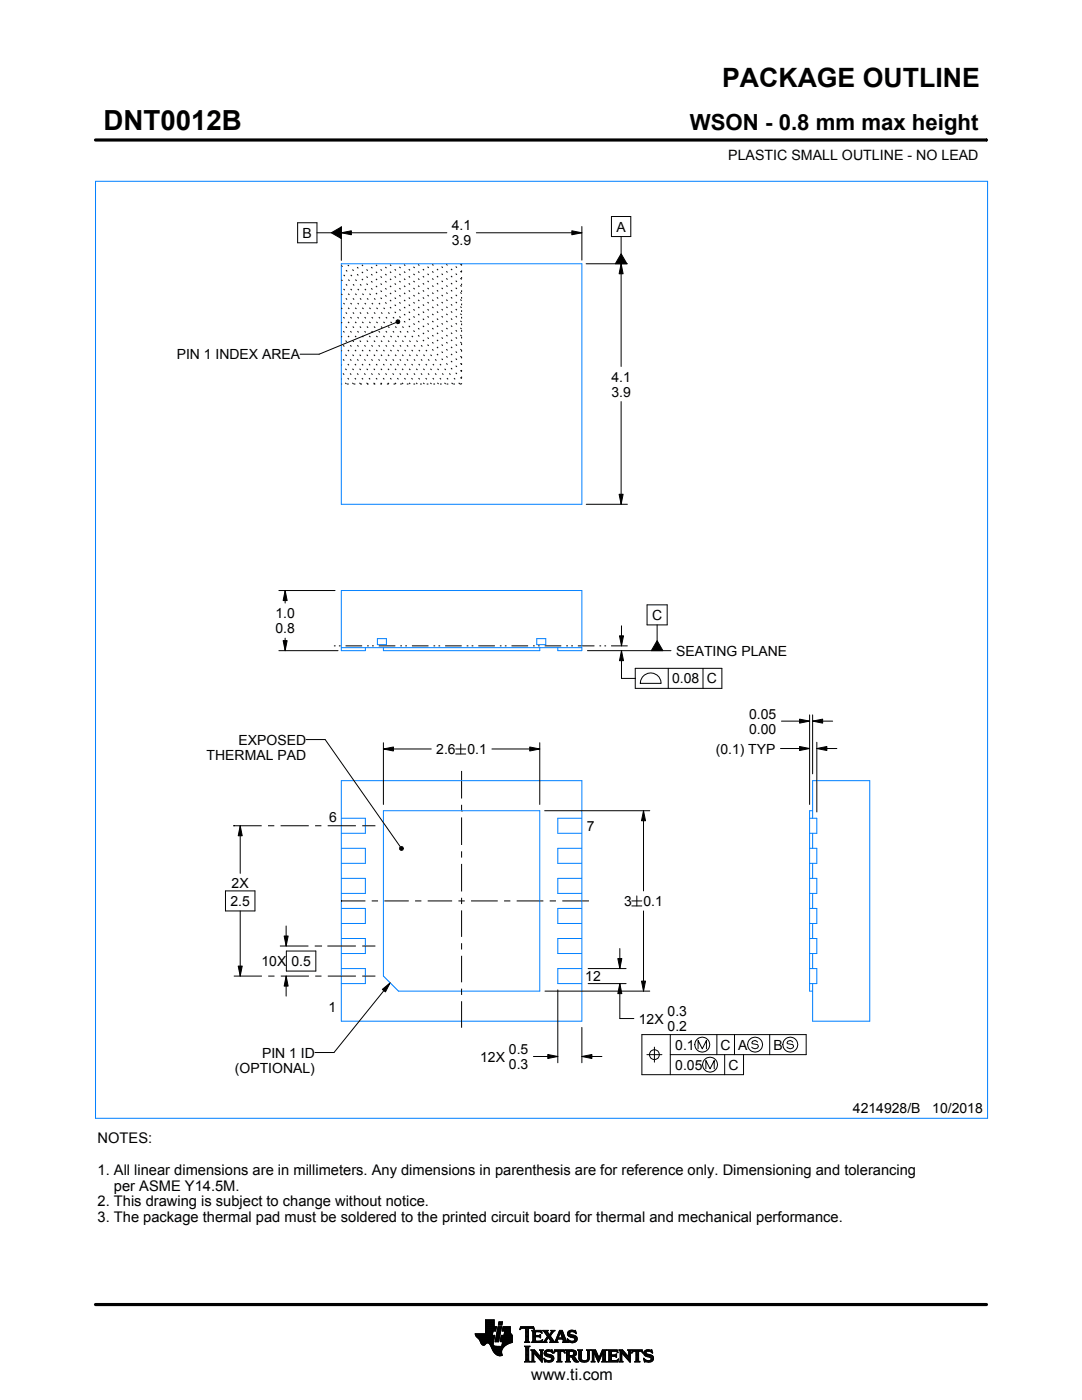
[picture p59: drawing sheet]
<svg xmlns="http://www.w3.org/2000/svg" width="216mm" height="279mm" viewBox="0 0 216 279" stroke-linecap="round" stroke-linejoin="round" font-family="sans-serif">
<defs><g id="words">
<text font-size="5.5" x="20.6" y="26">DNT0012B</text>
<text font-size="5.3" x="144.1" y="17.4">PACKAGE OUTLINE</text>
<text font-size="4.4" x="137.7" y="26">WSON - 0.8 mm max height</text>
<text font-size="3.2" x="106" y="275.3">www.ti.com</text>
<g font-size="2.9">
<text x="19.5" y="228.2">NOTES:</text>
<text x="19.5" y="234.5">1. All linear dimensions are in millimeters. Any dimensions in parenthesis are for reference only. Dimensioning and tolerancing</text>
<text x="22.7" y="237.6">per ASME Y14.5M.</text>
<text x="19.5" y="240.8">2. This drawing is subject to change without notice.</text>
<text x="19.5" y="243.9">3. The package thermal pad must be soldered to the printed circuit board for thermal and mechanical performance.</text>
</g>
<g font-size="2.8">
<text x="145.3" y="32">PLASTIC SMALL OUTLINE - NO LEAD</text>
<text x="60.4" y="47.5">B</text>
<text x="90.2" y="46">4.1</text>
<text x="123" y="46.2">A</text>
<text x="90.2" y="49">3.9</text>
<text x="35.3" y="71.7">PIN 1 INDEX AREA</text>
<text x="122" y="76.1">4.1</text>
<text x="122" y="79.1">3.9</text>
<text x="55" y="123.4">1.0</text>
<text x="130.1" y="123.7">C</text>
<text x="55" y="126.4">0.8</text>
<text x="134.9" y="130.9">SEATING PLANE</text>
<text x="134.1" y="136.4">0.08</text>
<text x="141" y="136.4">C</text>
<text x="149.5" y="143.4">0.05</text>
<text x="47.6" y="148.6">EXPOSED</text>
<text x="149.5" y="146.4">0.00</text>
<text x="41.2" y="151.6">THERMAL PAD</text>
<text x="87.1" y="150.5">2.6</text>
<text x="93.3" y="150.5">0.1</text>
<text x="142.8" y="150.4">(0.1) TYP</text>
<text x="65.7" y="164">6</text>
<text x="117.1" y="165.9">7</text>
<text x="46.2" y="177.3">2X</text>
<text x="46" y="180.8">2.5</text>
<text x="124.5" y="180.8">3</text>
<text x="128.4" y="180.8">0.1</text>
<text x="52.2" y="192.8">10X</text>
<text x="58.1" y="192.8">0.5</text>
<text x="116.8" y="195.8">12</text>
<text x="65.5" y="202">1</text>
<text x="133.2" y="202.8">0.3</text>
<text x="127.5" y="204.3">12X</text>
<text x="133.2" y="205.8">0.2</text>
<text x="134.7" y="209.5">0.1</text>
<text x="143.8" y="209.5">C</text>
<text x="147.3" y="209.5">A</text>
<text x="154.3" y="209.5">B</text>
<text x="46.9" y="214.1">(OPTIONAL)</text>
<text x="52.3" y="211.1">PIN 1 ID</text>
<text x="95.8" y="211.8">12X</text>
<text x="101.6" y="210.3">0.5</text>
<text x="101.6" y="213.3">0.3</text>
<text x="134.7" y="213.5">0.05</text>
<text x="145.3" y="213.5">C</text>
<text x="170.2" y="222.2">4214928/B</text>
<text x="186" y="222.2">10/2018</text>
</g>
<text font-size=".3" x="106.5" y="28">SCALE 3.000</text>
</g></defs>
<g fill="none" stroke="#000" stroke-width=".2">
<path d="M19 27.9h177.8M196.8 27.7v.5M59.4 44.5h3.8v4h-3.8zM63.2 46.5h2.9M66.1 46.5l2-1.2v2.3zM68.1 46.5l2-.4v.8zM68.1 45.2v6.8M68.1 46.5h21.1M95 46.5h21.1M114.1 46.1l2 .4-2 .4zM116.1 45.2v6.7M117 52.6h8.2"/>
<path d="M122 43.2h3.9v4h-3.9zM123.9 50.6l1.2 2h-2.3zM123.9 52.6l.4 2h-.8zM123.9 47.2v3.4M123.9 52.6v20.5M79 64.4l-15.3 6.3h-3.8M79 64l.3-.2 .3 .1 .2 .3-.2 .3-.3 .1-.3-.2zM123.5 98.6h.8l-.4 2zM123.9 80.1v20.5M55.6 117.9h11.3M56.9 117.9l.4 2h-.8zM56.9 117.9v2.5"/>
<path d="M117 100.6h8.2M55.6 129.9h11.9M56.5 127.9h.8l-.4 2zM56.9 127.4v2.5M117.2 129.9h16.7M123.6 126.9h.8l-.4 2zM124 129.9l.4 2h-.8zM124 129.9v5.5h2.8M124 124.9v4M126.8 133.4h17.2v4h-17.2zM128.6 134.7a2.08 2.08 0 0 1 2.2-.2 2.08 2.08 0 0 1 1.1 1.9h-4.1v-.6l.4-.7zM129.1 120.7h4v4h-4z"/>
<path d="M131.1 127.9l1.2 2h-2.3zM131.1 124.7v3.2M133.3 133.4v4M140.3 133.4v4M61.1 147.6h3.8l15 21.4M76.5 149.5l2-.4v.8zM76.5 149.5h9.6M76.5 148.2v12.3M90.9 149.5h2M90.9 150.5h2M91.9 148.5v2M92.1 153.9v5.5"/>
<path d="M98.2 149.5h9.5M105.7 149.1l2 .4-2 .4zM107.7 148.2v12.3M155.7 149.4h5.8M155.9 143.9h5.6M159.5 143.5l2 .4-2 .4zM159.5 149l2 .4-2 .4zM161.5 142.7v17.8M162.1 143.9l2-.4v.8zM162.1 142.7v11.7M162.1 143.9h4M163 149.4l2-.4v.8z"/>
<path d="M163 148.1v13.9M163 149.4h4M45 177.8h5.9v4h-5.9zM46.6 164.8h.1M46.6 164.8h5.6M47.9 164.8l.4 2h-.8zM47.9 164.8v9.5M53.5 164.8h1.2M56 164.8h5.6M62.9 164.8h1.2M65.4 164.8h5.6M68 179.8h.1"/>
<path d="M68 179.8h4.9M72.3 164.8h2.6M74.2 179.8h1.2M76.7 179.8h4.9M79.8 169.2l.2-.3 .4 .1 .1 .3-.1 .3-.4 .1-.2-.2zM82.8 179.8h1.3M85.3 179.8h4.9M91.5 179.8h1.2M92.1 161.9h.1M92.1 160.6v1.3M92.1 163.1v5.5M92.1 169.9v1.3"/>
<path d="M92.1 172.4v5.5M92.1 179.2v1.2M94 179.8h5.3M100.6 179.8h1.2M103.1 179.8h5.3M108.7 161.8h21M109.7 179.8h1.2M112.2 179.8h5.3M126.1 179.8h2M127.1 178.8v2M128.4 161.8l.4 2h-.8zM128.4 161.8v16"/>
<path d="M46.7 194.8h5.6M47.5 192.8h.8l-.4 2zM47.9 181.8v13M53.5 194.8h1.3M55.8 188.8h5.7M56 194.8h5.6M56.7 186.8h.8l-.4 2zM57.1 194.8l.4 2h-.8zM57.1 184.8v4M57.1 194.8v4M57.1 189.8h5.9v4h-5.9zM62.8 188.8h1.3"/>
<path d="M62.9 194.8h1.3M64.1 188.8h.1M65.3 188.8h5.7M65.4 194.8h5.6M72.3 194.8h2.6M74.9 188.8h-2.6M76.3 197.5l1.6-1.4-1 1.9zM77.9 196.1l-11.3 14h-3.8M92.1 181.7v5.3M92.1 188.2v1.3M92.1 190.8v5.2M92.1 197.3v1.3"/>
<path d="M92.1 199.8v5.3M108.7 197.8h21M111.3 197.5v14.6M117.4 196.3h7.5M117.4 193.3h7.5M123.3 191.3h.8l-.4 2zM123.7 196.3l.4 2h-.8zM123.7 196.3v7h2.8M123.7 189.3v4M126.1 180.8h2M128 195.8h.8l-.4 2zM128.4 181.8v16"/>
<path d="M106.4 210.8h4.9M109.3 210.4l2 .4-2 .4zM116.1 210.8l2-.4v.8zM116.1 205v7.1M116.1 210.8h4M129.1 210.5h3M130.6 209v3M133.7 210.5h27.2v-4h-32.8v8h20.3v-4M133.7 206.5v8M139.3 209.3v-1.7l.8 1.7 .9-1.7v1.7M140.8 213.3v-1.7l.9 1.7 .8-1.7v1.7M143 206.5v4"/>
<path d="M144.6 210.5v4M146.6 206.5v4M151.2 208l-.5-.4-.5 .2-.2 .3 .2 .2 1 .2 .1 .3-.1 .3-.5 .2-.7-.3M153.6 206.5v4M158.2 208l-.5-.4-.5 .2-.2 .3 .2 .2 1 .2 .2 .3-.2 .3-.5 .2-.7-.3M94.8 266.2h3.5M94.8 266.3h3.5M94.9 266.4h3.3M94.9 266.5h3.8l-.2 1.2M94.9 266.5h3.8M95 266.6h3.7M95 266.7h3.7"/>
<path d="M95.1 266.8h3.6M95.2 266.9h3.4M95.3 267h3.3M95.4 267.1h3.2M95.5 267.2h3.1M95.6 267.3h3M95.7 267.4h2.8M95.7 267.5h2.8M95.7 267.5l.4 .7 .3 .3 .3-.1 .5-.4 .4 .1 .8 1.5M95.8 267.6h2.7M95.8 267.7h2.7M95.9 267.8h2.6"/>
<path d="M95.9 267.9h2.5M95.9 268h2.5M96 268h1.1M96 268.1h1M96.1 268.2h.8M96.1 268.3h.7M96.2 268.4h.6M96.3 268.4h.4M96.9 266.1h1.4M96.9 266h1.4M96.9 265.9h1.4M96.9 265.8h1.5"/>
<path d="M96.9 265.7h1.5M96.9 264.7l2.2 .1-.2 .9h-.5l-.2 .8M96.9 265.6h2M96.9 265.5h2M96.9 265.4h2M96.9 265.3h2.1M96.9 265.2h2.1M96.9 265.1h2.1M96.9 265h2.1M96.9 264.9h2.1M96.9 264.8h2.2M96.9 264.6h1.7"/>
<path d="M96.9 264.5h1.7M96.9 264.4h1.7M96.9 264.3h1.7M96.9 264.2h1.7M96.9 264.1h1.7M96.9 264h1.7M96.9 263.9h1.7M96.9 263.8h1.7M96.9 263.7h1.7M96.9 263.6h1.7M96.9 263.5h1.7M96.9 263.4h1.7"/>
<path d="M97.5 268h.9M97.6 268.1h.8M97.7 268.2h.7M97.7 268.3h.7M97.8 268.4h.6M97.9 268.5h.6M97.9 268.6h.7M98 268.7h1.1M98 268.8h2.6M98 268.8h2.5M98.1 268.9h2.3M98.1 269h2.3"/>
<path d="M98.1 269.1h2.2M98.2 269.2h2.1M98.2 269.2h2M98.2 269.3h2M98.3 269.4h1.9M98.3 269.5h1.8M98.4 269.6h1.7M98.4 269.6l.6 .7 .6 .3 .6-.1-.1-.7M98.4 268v.4l.3 .2 2 .1M98.5 269.7h1.6M98.5 267.7l-.1 .3M98.5 269.8h1.6"/>
<path d="M98.6 269.9h1.5M98.6 264.8v-1.4h-1.7v2.8h-2.1l.2 .5 .7 .8M98.6 270h1.5M98.7 270h1.4M98.8 270.1h1.3M98.8 267.7h.7M98.8 267.6h.7M98.8 267.5h.7M98.9 270.2h1.2M98.9 267.4h.7M98.9 267.3h.7M98.9 267.2h.7"/>
<path d="M98.9 267.1h.7M98.9 267h.7M98.9 270.3h1.3M99 266.9h.6M99 266.9h.7M99 266.8h.7M99 266.7h.7M99 266.6h.7M99 266.5h.7M99.1 270.4h1.1M99.1 266.4h.7M99.1 266.3h.7"/>
<path d="M99.1 266.2h.7M99.1 266.1h.7M99.1 266h.7M99.2 265.9h.7M99.2 265.8h.7M99.2 270.4h1M99.2 265.7h.7M99.2 265.6h.7M99.2 265.5h.7M99.3 265.4h.6M99.3 265.4h.7M99.3 265.3h.7"/>
<path d="M99.3 265.2h.7M99.3 265.1h.7M99.3 265h.7M99.4 270.5h.8M99.4 264.9h.7M99.4 264.8h.7M99.4 264.8h.7l-.6 3h-.7zM99.5 264.4h.6M99.5 264.3h.7M99.5 264.2h.7M99.5 264.1h.7M99.5 264h.7"/>
<path d="M99.5 263.9h.7M99.6 263.8h.7M99.6 263.8h.7l-.2 .7h-.7zM99.8 270.6h.1M99.8 267.7h2.4M99.8 267.6h2.4M99.8 267.5h2.4M99.9 267.4h2.3M99.9 267.3h2.3M99.9 267.2h2.3M99.9 267.1h2.3M99.9 267h2.3"/>
<path d="M99.9 266.9h2.3M100 266.9h2.2M100 266.8h2.2M100 266.7h2.2M100 266.6h2.2M100 266.5h2.2M100.1 268.6h.7M100.2 268.5h.7M100.2 268.4h.8M100.2 268.4h.9M100.2 268.3h1M100.2 268.2h1.2"/>
<path d="M100.2 265.6h1.6M100.2 268.1h1.4M100.2 265.5h1.6M100.2 268h1.6M100.3 265.4h1.5M100.3 268h1.7M100.3 267.9h1.9M100.3 265.3h1.5M100.3 267.8h1.9M100.3 265.2h1.5M100.3 265.1h1.5M100.3 265h1.5"/>
<path d="M100.4 264.9h1.4M100.4 264.8h1.4M100.6 266.5l.1-.8h-.5l.2-.9h1.4l.1 1.1 .3 .6v1.4l-1.3 .6M100.6 266.4h1.5M100.6 266.3h1.4M100.6 266.2h1.4M100.6 266.1h1.3M100.7 266h1.2M100.7 265.9h1.2M100.7 265.8h1.1M100.7 265.7h1.1M100.9 268.5l-.6 .6-.2 .7"/>
<path d="M102.2 266.5h-2.2l-.2 1.1 .1 .2h.4l-.2 .9M103.7 265.3h.1M103.8 265.2h.2M103.8 265h2.8M103.8 264.9h2.7M103.9 264.8h2.6M104.7 267.8h1M104.7 271.8h1.1M104.7 268.7h1M104.8 267.7h.7M104.8 271.7h.8M104.9 265.2h.6"/>
<path d="M104.9 268.9h.6M104.9 267.6h.6M104.9 267.5v-2.3l-.7-.1-.4 .3 .1-.6h2.6l.1 .6-.4-.3-.7 .1v2.3M104.9 267.5l-.2 .3M104.9 267.5h.6M104.9 267.4h.6M104.9 267.3h.6M104.9 267.2h.6M104.9 267.1h.6M104.9 267h.6M104.9 266.8h.6M104.9 266.7h.6"/>
<path d="M104.9 266.6h.6M104.9 266.5h.6M104.9 266.4h.6M104.9 266.3h.6M104.9 266.2h.6M104.9 266.1h.6M104.9 265.9h.6M104.9 265.8h.6M104.9 265.7h.6M104.9 265.6h.6M104.9 265.5h.6M104.9 265.4h.6"/>
<path d="M104.9 265.3h.6M104.9 271.5h.6M104.9 269h.6M104.9 271.4h.6M104.9 271.4v-2.4l-.2-.4h1.1l-.3 .4v2.4M104.9 271.4l-.2 .4h1.1l-.3-.4M104.9 271.3h.6M104.9 271.2h.6M104.9 271.1h.6M104.9 271h.6M104.9 270.9h.6M104.9 270.8h.6"/>
<path d="M104.9 270.6h.6M104.9 270.5h.6M104.9 270.4h.6M104.9 270.3h.6M104.9 270.2h.6M104.9 270.1h.6M104.9 270h.6M104.9 269.9h.6M104.9 269.8h.6M104.9 269.6h.6M104.9 269.5h.6M104.9 269.4h.6"/>
<path d="M104.9 269.3h.6M104.9 269.2h.6M104.9 269.1h.6M105.5 267.5l.2 .3M105.9 271.8h.8M105.9 269.4h.8M106.1 269.5h.7M106.1 267.8h2M106.1 271.7h.5M106.2 269.6h.7M106.2 271.5h.3M106.2 265.6h1.8"/>
<path d="M106.2 269.8h.8M106.2 271.4h.3M106.2 269.8l-.3-.4h.8l1.2 1.4M106.2 271.4l-.3 .4h.8l-.2-.4M106.2 271.3h.3M106.2 271.2h.3M106.2 271.1h.3M106.2 271h.3M106.2 270.9h.3M106.2 270.8h.3M106.2 270.6h.3M106.2 270.5h.3"/>
<path d="M106.2 270.4h.3M106.2 270.3h.3M106.2 270.2h.3M106.2 270.1h.3M106.2 270h1M106.2 269.9h.9M106.2 269.8v1.6M106.3 267.7h1.8M106.3 265.7h1.8M106.3 267.6h.6M106.3 265.8h.6M106.3 267.5l-.2 .3"/>
<path d="M106.3 267.5h.5M106.3 267.4h.5M106.3 267.3h.5M106.3 267.2h.5M106.3 267.1h.5M106.3 267h.5M106.3 266.8h.5M106.3 266.7h1.6M106.3 266.6h1.6M106.3 266.5h.5M106.3 266.4h.5M106.3 266.3h.5"/>
<path d="M106.3 266.2h.5M106.3 266.1h.5M106.3 265.9h.5M106.4 265.2h.2M106.5 270h.1M106.5 270v1.4M106.5 265.3h.1M106.6 270.1h.7M106.7 270.2h.7M106.8 270.3h.7M106.8 265.9l.1-.1h.7l.6 .2-.2-.5h-1.9l.2 .3v1.7M106.8 265.9v.6h.8l.3-.2v.7l-.3-.2h-.8l.1 .8h.9l.5-.2"/>
<path d="M106.9 270.4h.7M107 270.5h.7M107.1 270.6h.7M107.2 270.8h1M107.3 270.9h.9M107.4 271h.8M107.5 271.1h.7M107.6 271.2h.6M107.6 266.5h.3M107.7 271.3h.5M107.7 269.4h.7M107.7 266.8h.2"/>
<path d="M107.7 267.6h.5M107.8 266.4h.1M107.8 271.4h.4M107.8 267h.1M107.8 265.8h.3M107.8 269.5h.5M107.9 271.5h.3M107.9 269.6h.3M107.9 269.8h.3M107.9 269.8l-.2-.4h.7l-.2 .4M107.9 270.6h.3M107.9 270.5h.3"/>
<path d="M107.9 270.4h.3M107.9 270.3h.3M107.9 270.2h.3M107.9 270.1h.3M107.9 270h.3M107.9 269.9h.3M107.9 269.8v1M108 271.7h.2M108 265.9h.1M108 267.5h.2M108.1 271.8h.1M108.1 266.1h.1"/>
<path d="M108.2 267.4h.1M108.2 269.8v2.1l-1.7-1.9M108.2 267.8h.9M108.3 267.4l-.2 .5-2-.1M108.3 265.6h1M108.5 267.7h.5M108.5 271.1l.2 .7 .2-.1 .6 .2 .7-.2 .3-.6M108.5 271.1h.1M108.5 265.7h.7M108.5 271.2h.2M108.6 271.3h.2M108.6 270.1l.2 .5 1.1 .3 .1 .3-.1 .3h-.5l-.9-.4"/>
<path d="M108.6 270.1h.4M108.6 270h.4M108.6 270.2h.6M108.6 267.6h.4M108.6 271.4h.4M108.6 269.9h.4M108.6 270.3h1M108.6 265.8h.7M108.6 271.5h.8M108.6 269.8h.5M108.7 271.7h1.5M108.7 270.4h1.3"/>
<path d="M108.7 267.5h.3M108.7 271.8h.1M108.7 265.9h.6M108.7 269.6h1.5M108.8 267.4h.3M108.8 270.5h1.5M108.8 266.1h.6M108.8 269.5h1.4M108.8 267.3h.4M108.9 266.2h.6M108.9 267.2h.4M108.9 266.3h.6"/>
<path d="M108.9 270.6h1.5M109 267.1h.3M109 270l.2 .2 1.1 .3 .2 .6M109 270l.1-.3h.4l.8 .3-.1-.6-.2 .1-.6-.1-.6 .2-.2 .5M109 266.4h1M109.1 271.8h.9M109.1 269.4h.7M109.1 267h.9M109.1 266.5h.8M109.1 267.8l-.1-.1 .4-.8 .5 .8-.2 .1M109.2 266.8h.8M109.2 266.6h.6"/>
<path d="M109.2 266.7h.7M109.2 266.7l-.6 1-.4 .1M109.3 270.8h1.1M109.5 267.1h.6M109.6 267.2h.6M109.7 271.5h.7M109.7 267.3h.6M109.7 267.8h1.6M109.7 266.3h.4M109.7 267.4h.6M109.8 270.9h.7M109.8 266.2h.3"/>
<path d="M109.8 266.6l.9 1.2 1-2.3h.5l.8 2.1 .3 .2M109.8 267.5h.6M109.9 266.1h.3M109.9 269.8h.4M109.9 267.6h.6M109.9 267.7h.7M109.9 271.4h.5M109.9 265.9h.4M110 271h.5M110 265.6h.7M110 265.9l-.4 .5-.4-.6 .2-.3h-1.1l.9 1.2M110 265.9l.1-.2-.2-.2h.8l-.9 1.1"/>
<path d="M110 271.3h.5M110 265.8h.4M110 271.1h.5M110 271.2h.5M110.1 269.4h.1M110.1 265.7h.4M110.1 269.9h.2M110.2 270h.1M110.5 270h.1M110.5 269.9h.2M110.5 269.8h.3M110.6 269.6h2.1"/>
<path d="M110.6 269.5h2M110.6 269.4h2M110.7 267.7h.5M110.8 267.6h.4M110.9 267.5h.3M110.9 267.4h.3M111 267.3h.3M111 267.2h1.8M111 267.1h1.8M111.1 267h.3M111.1 271.8h1M111.1 266.8h.4"/>
<path d="M111.2 266.7h.3M111.2 267.5v.3h.1M111.2 267.5l.1-.2h1l.1 .2M111.2 266.6h.3M111.3 266.5h.3M111.3 271.7h.6M111.3 266.4h.3M111.3 271.5h.6M111.3 269.8h.6M111.4 266.3h.3M111.4 271.4h.5M111.4 270.1h.5"/>
<path d="M111.4 270h.5M111.4 269.9h.5M111.4 270.5h.5M111.4 270.4h.5M111.4 270.3h.5M111.4 270.2h.5M111.4 271.1h.5M111.4 271h.5M111.4 270.9h.5M111.4 270.8h.5M111.4 270.6h.5M111.4 271.4l-.1-1.7h-.4l-.4 .4 .2-.7h1.9l.1 .7-.4-.4h-.4v1.7"/>
<path d="M111.4 271.4l-.3 .4h1l-.2-.4M111.4 271.3h.5M111.4 271.2h.5M111.4 266.2h.3M111.4 266.1h.4M111.5 265.9h.9M111.5 265.8h.8M111.6 265.7h.7M111.6 265.6h.6M111.8 265.9l.4 1.1h-.8zM111.9 266.1h.5M111.9 266.2h.5"/>
<path d="M111.9 266.3h.6M112 266.4h.5M112 266.5h.6M112.1 266.6h.5M112.1 266.7h.6M112.1 266.8h.6M112.2 267h.5M112.2 267.8h1.1M112.3 267.3h.6M112.3 267.4h.6M112.4 267.5h.6M112.4 267.5v.3h-.2"/>
<path d="M112.4 269.8h.3M112.4 267.6h.6M112.4 267.7h.7M112.6 269.9h.1M112.6 270h.2M112.8 271.8h1M112.8 269.4h1.6M113 269.5h1.7M113 271.7h.7M113 269.6h1.9M113 271.5h.6M113 269.8h.6"/>
<path d="M113 271.4h.6M113 269.8l-.2-.4h1.5l.6 .2 .1 .5M113 271.4l-.2 .4h1l-.2-.4M113 271.3h.6M113 271.2h.6M113 271.1h.6M113 271h.6M113 270.9h.6M113 270.8h1.5M113 270.6h1.6M113 270.5h1.8M113 270.4h.6"/>
<path d="M113 270.3h.6M113 270.2h.6M113 270.1h.6M113 270h.6M113 269.9h.6M113 269.8v1.6M113.2 267.3h.2M113.2 267.4h.3M113.2 266.2l.3 .5 1 .3 .2 .3M113.2 266.2h.5M113.2 266.3h.6M113.2 266.1h.5"/>
<path d="M113.3 267.5h.3M113.3 266.4h.9M113.3 265.9h.4M113.3 267.6h.6M113.3 266.5h1.3M113.3 267.7h1.6M113.3 265.8h.5M113.3 267.8h.2M113.4 266.6h1.5M113.4 265.7h1.5M113.5 266.7h1.5M113.5 265.6h1.4"/>
<path d="M113.6 269.9l.1-.2h.5l.3 .4M113.6 269.9v.6M113.7 267.8h1.1M113.8 266.8h1.3M113.8 265.5h.6M114 268h.4M114.1 270.9h.6M114.2 271h.6M114.2 271.1h.7M114.3 271.2h.6M114.3 267h.8M114.3 269.8h.7"/>
<path d="M114.3 270.4h.6M114.4 271.3h.6M114.4 271.3l-.3-.4-.5-.1v.6M114.4 271.3l.4 .5h.7M114.4 270.7l1.1 1.1M114.4 270.7h.1M114.4 271.4h.7M114.4 269.9h.6M114.4 270.3h.6M114.5 267.6h.5M114.5 270.2h.5M114.5 270h.5"/>
<path d="M114.5 265.8h.4M114.5 270.1h.5M114.5 270.1l-.2 .3-.3 .1M114.5 271.5h.7M114.6 271.7h.7M114.6 267.1h.6M114.6 267.5h.5M114.7 267.2h.5M114.7 267.4h.5M114.7 265.9h.3M114.7 267.3h.5M114.7 271.8h.8"/>
<path d="M114.8 266.1h.2M114.9 266.2h.1M114.9 266.2l-.7-.4h-.4l-.1 .2 .1 .3 1.1 .4 .3 .5M114.9 266.2l-.1-.7-.2 .1-.5-.1-.6 .2-.3 .5M115 270.1l-.1 .4-.5 .2M115.2 267.2l-.3 .6-.7 .2-.6-.2-.2 .1-.2-.7 .9 .5 .4-.1 .2-.3M115.3 269.4h.9M115.4 269.5h.7M115.5 269.6h.5M115.5 269.8h.5M115.5 269.8l-.2-.4h.9l-.2 .4M115.5 269.8v1.4l.4 .5 .6 .2 .6-.1 .4-.3 .1-.5"/>
<path d="M115.5 271h.5M115.5 270.9h.5M115.5 270.8h.5M115.5 270.6h.5M115.5 270.5h.5M115.5 270.4h.5M115.5 270.3h.5M115.5 270.2h.5M115.5 270.1h.5M115.5 270h.5M115.5 269.9h.5M115.5 271.1h.5"/>
<path d="M115.5 271.2h.5M115.5 271.3h.6M115.6 271.4h.6M115.7 271.5h.8M115.8 271.7h1.5M116 271l.2 .4 .5 .2 .4-.2 .2-.4M116 269.8v1.2M116 271.8h1.1M116.8 271.5h.6M117 269.4h.8M117.1 271.4h.4M117.2 269.5h.5"/>
<path d="M117.2 271.3h.4M117.2 269.6h.4M117.2 271.2h.4M117.2 271.1h.4M117.3 269.8h.3M117.3 271h.3M117.3 270.9h.3M117.3 270.8h.3M117.3 270.6h.3M117.3 270.5h.3M117.3 270.4h.3M117.3 270.3h.3"/>
<path d="M117.3 270.2h.3M117.3 270.1h.3M117.3 270h.3M117.3 269.9h.3M117.6 269.8l.2-.4h-.8l.2 .3 .1 1.3M117.6 269.8v1.2M118 271.8h.7M118 269.4h.8M118.1 269.5h.8M118.1 271.7h.5M118.2 269.6h.7M118.2 271.5h.3"/>
<path d="M118.2 269.8h.8M118.2 271.4h.3M118.2 269.8l-.2-.4h.8l.7 1.6 .7-1.6h.9l-.3 .4M118.2 271.4l-.2 .4h.7l-.2-.4M118.2 271.3h.3M118.2 271.2h.3M118.2 271.1h.3M118.2 271h.3M118.2 270.9h.3M118.2 270.8h.3M118.2 270.6h.3M118.2 270.5h.3"/>
<path d="M118.2 270.4h.3M118.2 270.3h.3M118.2 270.2h.3M118.2 270.1h.3M118.2 270h.9M118.2 269.9h.8M118.2 269.8v1.6M118.5 271.4v-1.5l.9 2 .9-2v1.5M118.6 270.1h.5M118.6 270.2h.6M118.7 270.3h.5M118.7 270.4h.6"/>
<path d="M118.8 270.5h.5M118.8 270.6h.6M118.9 270.8h.5M118.9 270.9h.6M119 271h.8M119 271.1h.8M119.1 271.2h.6M119.1 271.3h.6M119.2 271.4h.4M119.2 271.5h.4M119.3 271.7h.2M119.3 271.8h.2"/>
<path d="M119.6 270.9h.3M119.6 270.8h.3M119.7 270.6h.3M119.7 270.5h.3M119.8 270.4h.3M119.8 270.3h.3M119.9 270.2h.3M119.9 270.1h.3M120 270h.8M120 269.9h.8M120 269.8h.8M120.1 271.8h1"/>
<path d="M120.1 269.6h.7M120.1 269.5h.8M120.2 269.4h.9M120.2 271.7h.7M120.3 271.5h.5M120.3 271.4h.5M120.3 271.4l-.2 .4h1l-.3-.4M120.3 271.3h.5M120.3 271.2h.5M120.3 271.1h.5M120.3 271h.5M120.3 270.9h.5"/>
<path d="M120.3 270.8h.5M120.3 270.6h.5M120.3 270.5h.5M120.3 270.4h.5M120.3 270.3h.5M120.3 270.2h.5M120.3 270.1h.5M120.8 269.8v1.6M121.2 271.8h2M121.2 269.4h1.9M121.4 269.5h1.8M121.4 271.7h1.9"/>
<path d="M121.5 269.6h1.7M121.5 271.5h1.8M121.5 269.8h.5M121.5 271.4h.5M121.5 269.8l-.3-.4h1.9l.2 .6M121.5 269.9h.5M121.5 269.8v1.6M121.5 270.3h.5M121.5 270.2h.5M121.5 270.1h.5M121.5 270h.5M121.5 270.9h.5"/>
<path d="M121.5 270.8h.5M121.5 270.6h1.5M121.5 270.5h1.5M121.5 270.4h1.5M121.5 271.3h.5M121.5 271.2h.5M121.5 271.1h.5M121.5 271h.5M122.6 270.4l.4-.2v.7l-.2-.2h-.8v.8h.2M122.9 270.8h.1M122.9 270.3h.1M123 269.8h.3"/>
<path d="M123.1 271.4h.3M123.2 269.9h.1M123.3 270h.1M123.3 270l-.4-.3h-.8l-.1 .7M123.3 271.3h.1M123.4 271.2h.1M123.4 271.2l-.3 .3h-.4M123.4 271.2l-.2 .6h-2l.3-.4M123.5 271.8h.8M123.5 269.4h.7M123.6 269.5h.7M123.7 271.7h.5"/>
<path d="M123.7 269.6h.7M123.7 271.5h.4M123.7 269.8h.8M123.7 271.4h.4M123.7 269.8l-.2-.4h.7l1.2 1.4 .1-1M123.7 271.4l-.2 .4h.8l-.2-.4M123.7 271.3h.4M123.7 271.2h.4M123.7 271.1h.4M123.7 271h.4M123.7 270.9h.4M123.7 270.8h.4"/>
<path d="M123.7 270.6h.4M123.7 270.5h.4M123.7 270.4h.4M123.7 270.3h.4M123.7 270.2h.4M123.7 270.1h.4M123.7 270h1M123.7 269.9h.9M123.7 269.8v1.6M124.1 270h.1M124.1 270v1.4M124.2 270.1h.6"/>
<path d="M124.2 270.2h.7M124.3 270.3h.7M124.4 270.4h.7M124.5 270.5h.7M124.6 270.6h.7M124.7 270.8h1.1M124.8 270.9h1M124.9 271h.9M125 271.1h.8M125.1 271.2h.7M125.2 271.3h.6M125.2 269.4h.8"/>
<path d="M125.3 271.4h.5M125.4 269.5h.5M125.4 271.5h.4M125.4 269.6h.4M125.5 269.8h.3M125.5 269.8l-.3-.4h.8l-.2 .4M125.5 269.9h.3M125.5 270.2h.3M125.5 270.1h.3M125.5 270h.3M125.5 270.4h.3M125.5 270.3h.3"/>
<path d="M125.5 270.6h.3M125.5 270.5h.3M125.5 271.7h.3M125.6 271.8h.2M125.8 269.8v2.1l-1.7-1.9M126 270h.1M126.1 269.9h.1M126.1 269.8h.3M126.1 269.6h2.1M126.2 269.5h2M126.2 269.4h2M126.6 271.8h1.1"/>
<path d="M126.9 271.7h.6M126.9 271.5h.5M126.9 269.8h.5M126.9 271.4h.5M126.9 270.1h.5M126.9 270h.5M126.9 269.9h.5M126.9 270.5h.5M126.9 270.4h.5M126.9 270.3h.5M126.9 270.2h.5M126.9 271.1h.5"/>
<path d="M126.9 271h.5M126.9 270.9h.5M126.9 270.8h.5M126.9 270.6h.5M126.9 271.4v-1.7h-.5l-.3 .4 .1-.7h1.9l.2 .7-.4-.4h-.5v1.7M126.9 271.4l-.3 .4h1.1l-.3-.4M126.9 271.3h.5M126.9 271.2h.5M128 269.8h.3M128.1 269.9h.2M128.2 270h.1M128.4 271.1l.2 .7 .2-.1 .6 .2 .7-.2 .3-.6"/>
<path d="M128.4 271.1h.1M128.4 271.2h.2M128.5 271.3h.2M128.5 270.1l.1 .4 .5 .3M128.5 270.1h.4M128.5 270h.4M128.5 270.2h.6M128.5 271.4h.4M128.5 269.9h.4M128.5 270.3h1M128.5 271.5h.8M128.5 269.8h.5"/>
<path d="M128.6 271.7h1.5M128.6 270.4h1.3M128.6 271.8h.1M128.6 269.6h1.5M128.7 270.5h1.5M128.7 269.5h1.4M128.8 270.6h1.5M128.9 270l.2 .2 1.1 .3 .2 .6M128.9 270l.1-.3h.4l.8 .3-.1-.6-.2 .1-.6-.1-.6 .2-.2 .5M128.9 271.8h1M129 269.4h.7M129.1 270.8l.7 .2 .1 .4-.7 .1-.8-.4"/>
<path d="M129.2 270.8h1.1M129.6 271.5h.7M129.6 270.9h.8M129.8 269.8h.4M129.8 271.4h.5M129.9 271h.5M129.9 271.3h.5M129.9 271.1h.5M129.9 271.2h.5M129.9 269.4h.2M130 269.9h.2M130.1 270h.1"/>
<circle cx="130.6" cy="210.5" r=".99"/>
<circle cx="140.1" cy="208.5" r="1.49"/>
<circle cx="141.7" cy="212.5" r="1.49"/>
<circle cx="150.7" cy="208.5" r="1.49"/>
<circle cx="157.7" cy="208.5" r="1.49"/>
</g>
<g fill="#000">
<path d="M66.1 46.5l2-1.2v2.3zM68.1 46.5l2-.4v.8zM114.1 46.1l2 .4-2 .4zM123.9 52.6l.4 2h-.8zM123.9 50.6l1.2 2h-2.3zM79 64l.3-.2 .3 .1 .2 .3-.2 .3-.3 .1-.3-.2zM56.9 117.9l.4 2h-.8zM123.5 98.6h.8l-.4 2zM56.5 127.9h.8l-.4 2zM124 129.9l.4 2h-.8zM123.6 126.9h.8l-.4 2zM131.1 127.9l1.2 2h-2.3z"/>
<path d="M76.5 149.5l2-.4v.8zM105.7 149.1l2 .4-2 .4zM159.5 143.5l2 .4-2 .4zM159.5 149l2 .4-2 .4zM162.1 143.9l2-.4v.8zM163 149.4l2-.4v.8zM47.9 164.8l.4 2h-.8zM79.8 169.2l.2-.3 .4 .1 .1 .3-.1 .3-.4 .1-.2-.2zM128.4 161.8l.4 2h-.8zM47.5 192.8h.8l-.4 2zM57.1 194.8l.4 2h-.8zM56.7 186.8h.8l-.4 2z"/>
<path d="M76.3 197.5l1.6-1.4-1 1.9zM123.7 196.3l.4 2h-.8zM123.3 191.3h.8l-.4 2zM128 195.8h.8l-.4 2zM109.3 210.4l2 .4-2 .4zM116.1 210.8l2-.4v.8z"/>
</g>
<g fill="none" stroke="#0080ff" stroke-width=".2">
<path d="M19.1 36.2h178v187h-178zM68.1 52.6h48v48h-48zM68.1 129.3h48M72.9 129.3v.6h-4.8v-12h48v12h-4.8v-.6M75.3 127.5h1.8v1.2h-1.8zM76.5 129.3v.6h31.2v-.6M107.1 127.5h1.8v1.2h-1.8zM68.1 155.8h48v48h-48zM68.1 163.3h4.8v3h-4.8M68.1 169.3h4.8v3h-4.8M68.1 175.3h4.8v3h-4.8M76.5 161.8h31.2v36h-28.2l-3-3z"/>
<path d="M116.1 163.3h-4.8v3h4.8M116.1 169.3h-4.8v3h4.8M116.1 175.3h-4.8v3h4.8M161.5 175.3h1.5v3h-1.5M161.5 169.3h1.5v3h-1.5M161.5 163.3h1.5v3h-1.5M162.1 163.3v-7.5h11.4v48h-11.4v-7.5M162.1 161.8h-.6v36h.6M162.1 166.3v3M162.1 172.3v3M162.1 178.3v3M68.1 181.3h4.8v3h-4.8"/>
<path d="M68.1 187.3h4.8v3h-4.8M68.1 193.3h4.8v3h-4.8M116.1 181.3h-4.8v3h4.8M116.1 187.3h-4.8v3h4.8M116.1 193.3h-4.8v3h4.8M161.5 193.3h1.5v3h-1.5M161.5 187.3h1.5v3h-1.5M161.5 181.3h1.5v3h-1.5M162.1 184.3v3M162.1 190.3v3"/>
</g>
<path d="M19 27.9h177.8M19 260.3h177.8" fill="none" stroke="#000" stroke-width=".63"/>
<g fill="none" stroke="#000" stroke-width=".2" stroke-dasharray=".3 1" stroke-linecap="butt">
<path d="M92.1 52.6v24M92.1 58.6l-6-6M92.1 57.2l-4.5-4.6M92.1 55.8l-3.1-3.2M92.1 54.4l-1.7-1.8M92.1 52.9l-.3-.3M69.1 76.6l-1-1M70.5 76.6l-2.4-2.4M72 76.6l-3.9-3.8M73.4 76.6l-5.3-5.2M74.8 76.6l-6.7-6.6M76.2 76.6l-8.1-8.1"/>
<path d="M77.6 76.6l-9.5-9.5M79 76.6l-10.9-10.9M80.4 76.6l-12.3-12.3M81.9 76.6l-13.8-13.7M83.3 76.6l-15.2-15.1M84.7 76.6l-16.6-16.5M86.1 76.6l-18-18M87.5 76.6l-19.4-19.4M88.9 76.6l-20.8-20.8M90.3 76.6l-22.2-22.2M91.8 76.6l-23.7-23.6M92.1 76.6h-24"/>
<path d="M92.1 75.6l-22.9-23M92.1 74.2l-21.5-21.6M92.1 72.7l-20.1-20.1M92.1 71.3l-18.7-18.7M92.1 69.9l-17.3-17.3M92.1 68.5l-15.9-15.9M92.1 67.1l-14.4-14.5M92.1 65.7l-13-13.1M92.1 64.3l-11.6-11.7M92.1 62.8l-10.2-10.2M92.1 61.4l-8.8-8.8M92.1 60l-7.4-7.4"/>
</g>
<path d="M125.2 128.9h-59.1" fill="none" stroke="#000" stroke-width=".2" stroke-dasharray="3.3 1 .3 .7 .3 1" stroke-linecap="butt"/>
<use href="#words"/>
</svg>
